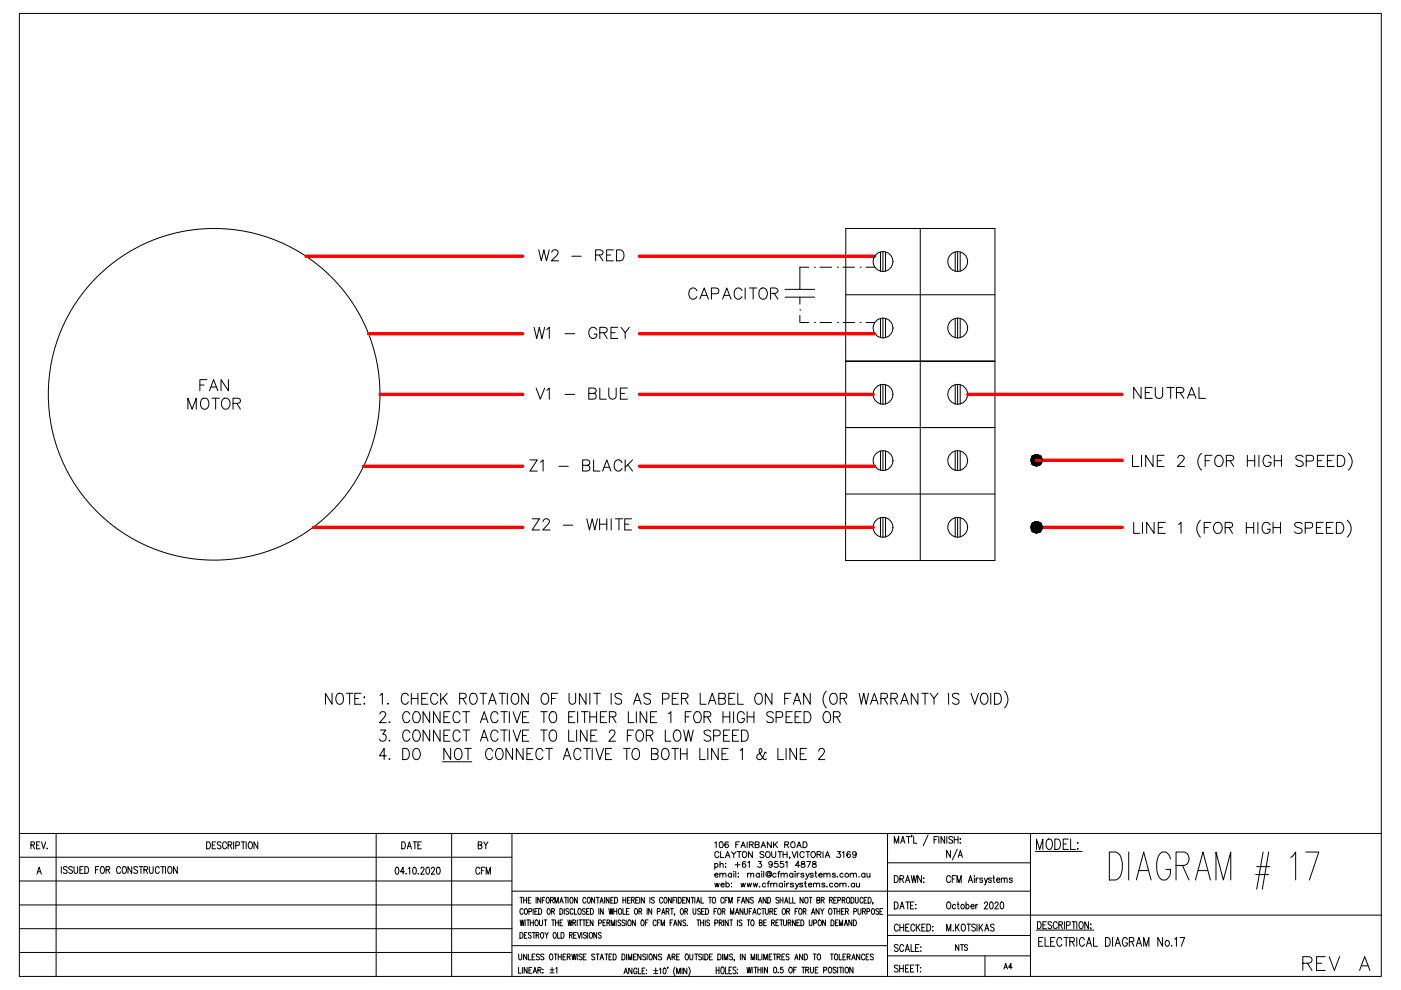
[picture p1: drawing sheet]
<svg xmlns="http://www.w3.org/2000/svg" width="297mm" height="210mm" viewBox="0 0 297 210" stroke-linecap="round" stroke-linejoin="round" font-family="sans-serif">
<defs><g id="words">
<text font-size="6.6" x="275.2" y="207.1">REV</text>
<g font-size="5.7">
<text x="112.2" y="73">W1 - GREY</text>
<text x="239.2" y="85.7">NEUTRAL</text>
<text x="111.1" y="101.2">Z1 - BLACK</text>
<text x="111.5" y="113.6">Z2 - WHITE</text>
<text x="79.4" y="162.3">4. DO</text>
</g>
<g font-size="5.3">
<text x="112.9" y="56.4">W2 - RED</text>
<text x="145" y="64.6">CAPACITOR</text>
<text x="41.3" y="84">FAN</text>
<text x="38.5" y="87.8">MOTOR</text>
<text x="112.5" y="85.7">V1 - BLUE</text>
</g>
<text font-size="4.9" x="100.2" y="181.3">BY</text>
<text font-size="4.4" x="99.5" y="186.6">CFM</text>
<text font-size="4" x="211.7" y="206.7">A4</text>
</g></defs>
<g fill="none" stroke="#000" stroke-width=".21">
<path d="M171.4 56.7h-1.8v4.7h-3.1M172.7 56.7h.1M173.9 56.7h2.4M177.5 56.7h.1M178.7 56.7h2.5M179.3 48.4h31.6v70.4h-31.6zM182.4 56.7h.1M183.6 56.7h1.9M186.7 53.4v4.1M187.2 53.4v4.2M187.7 53.4v4.1M195.1 48.4v70.4"/>
<path d="M202.5 53.4v4.1M203 53.4v4.2M203.6 53.4v4.1M166.5 63h6.2M169.6 66.9v1.5h1.8M169.6 65.7h.1M169.6 61.4h3.1M169.6 63v1.5M172.7 68.4h.1M173.9 68.4h2.4M177.5 68.4h.1M178.7 68.4h2.5"/>
<path d="M179.3 76.6h31.6h-31.6M179.3 76.6h31.6M179.3 62.5h31.6M182.4 68.4h.1M183.6 68.4h1.9M186.7 67.5v4.1M187.2 67.5v4.2M187.7 67.5v4.1M202.5 67.5v4.1M203 67.5v4.2M203.6 67.5v4.1M179.3 90.6h31.6"/>
<path d="M186.7 81.6v4.1M186.7 95.6v4.2M187.2 81.5v4.2M187.2 95.6v4.2M187.7 81.6v4.1M187.7 95.6v4.2M202.5 81.6v4.1M202.5 95.6v4.2M203 81.5v4.2M203 95.6v4.2M203.6 81.6v4.1M203.6 95.6v4.2"/>
<path d="M240.1 96.5v2.4h1.4M242 96.5v2.4M244.5 96.5v2.4l-1.6-2.4v2.4M245.4 97.7h.9M246.8 96.5h-1.4v2.4h1.4M249.7 97.1l.2-.4 .3-.2a.75 .75 0 0 1 .9 .5l-.4 .8-1.1 1.1h1.6M254.8 96.1a2.35 2.35 0 0 0 0 3.6M255.5 97.7h.9M257 96.5h-1.5v2.4M258 96.7a1.12 1.12 0 0 1 1.3 .5 1.12 1.12 0 0 1-.2 1.4l-.4 .3a1.23 1.23 0 0 1-1.2-.9 1.23 1.23 0 0 1 .5-1.3zM260 97.7h1a.64 .64 0 0 0 .6-.7l-.3-.3-.3-.2h-1v2.4M260.8 97.7l.8 1.2"/>
<path d="M264.5 97.7h1.5M264.5 96.5v2.4M266 96.5v2.4M266.9 96.5v2.4M269.5 97.1a.87 .87 0 0 0-1-.6 .87 .87 0 0 0-.7 .9 1.09 1.09 0 0 0 1.1 1.5 .84 .84 0 0 0 .6-.9h-.6M270.2 97.7h1.5M270.2 96.5v2.4M271.7 96.5v2.4M276.3 96.9a.87 .87 0 0 0-.9-.4 .87 .87 0 0 0-.7 .6l.5 .5a1.24 1.24 0 0 1 1.1 .6 .81 .81 0 0 1-.5 .7 .81 .81 0 0 1-.8-.1l-.3-.2M276.9 97.8l1.4-.1a.65 .65 0 0 0 .2-.7 .65 .65 0 0 0-.5-.5h-1.1v2.4M279.3 97.7h.9M280.8 96.5h-1.5v2.4h1.5"/>
<path d="M281.4 97.7h.9M282.9 96.5h-1.5v2.4h1.5M283.5 96.5a1.29 1.29 0 0 1 1.5 .6 1.29 1.29 0 0 1-.1 1.5l-.6 .3h-.8zM285.9 96.1a2.35 2.35 0 0 1 0 3.6M179.3 104.7h31.6M186.7 109.7v4.1M187.2 109.7v4.2M187.7 109.7v4.1M202.5 109.7v4.1M203 109.7v4.2M203.6 109.7v4.1M240.4 110.8v2.3h1.3"/>
<path d="M242.2 110.8v2.3M244.7 110.8v2.3l-1.6-2.3v2.3M245.6 111.9h.9M247.1 110.8h-1.5v2.3h1.5M249.9 111.2l.5-.4v2.3M254.5 110.3a2.48 2.48 0 0 0 0 3.6M255.3 111.9h.9M256.8 110.8h-1.5v2.3M257.8 110.8a1.13 1.13 0 0 1 1.3 .6 1.13 1.13 0 0 1-.2 1.3l-.2 .3a1.13 1.13 0 0 1-1.4-.5 1.13 1.13 0 0 1 .3-1.4zM259.8 111.9l1.3-.1 .2-.4-.1-.4-.4-.2h-1v2.3M260.6 111.9l.7 1.2M264.2 111.9h1.6"/>
<path d="M264.2 110.8v2.3M265.8 110.8v2.3M266.7 110.8v2.3M269.3 111.3a.87 .87 0 0 0-1-.5 .87 .87 0 0 0-.7 .8 1.04 1.04 0 0 0 .2 1.2 1.04 1.04 0 0 0 1.1 .2l.4-.5v-.3h-.6M269.9 111.9h1.6M269.9 110.8v2.3M271.5 110.8v2.3M276.1 111.1a.89 .89 0 0 0-1.6 .2 1.46 1.46 0 0 0 1.3 .8 .59 .59 0 0 1 0 .9 1.17 1.17 0 0 1-1.3-.3M276.7 112l1.4-.1a.61 .61 0 0 0 .2-.7 .61 .61 0 0 0-.6-.4h-1v2.3M279.1 111.9h.9M280.5 110.8h-1.4v2.3h1.4M281.2 111.9h.9"/>
<path d="M282.7 110.8h-1.5v2.3h1.5M283.3 110.8h.8a1.23 1.23 0 0 1 .8 1.1 1.23 1.23 0 0 1-.8 1.2h-.8zM285.7 110.3a2.39 2.39 0 0 1 0 3.6M70.4 147v2.3l-1.4-2.3v2.3M71.6 147.1a.79 .79 0 0 1 .9 0 .79 .79 0 0 1 .3 .8 1.02 1.02 0 0 1-1 1.4 1.41 1.41 0 0 1-.2-2.2zM73.4 147h1.4M74.1 147v2.3M75.2 148.1h.8M76.5 147h-1.3v2.3h1.3M77.1 147.9l.2-.1v.1zM77.1 149.2h.2v.1zM80.6 147.4l.5-.4v2.3"/>
<path d="M80.6 151.4v-.3a.66 .66 0 0 1 1.2 .2l-.4 .8-.9 1.1h1.4M80.6 154.8h1.2l-.6 .9a.74 .74 0 0 1 .6 1.1 .74 .74 0 0 1-1.3-.1M82.3 149.1v.2l.1-.1M82.5 153v.2l.2-.1M86.6 147.5a.76 .76 0 0 0-.9-.5 .76 .76 0 0 0-.6 .9 1.06 1.06 0 0 0 1 1.4l.5-.5M86.9 151.4a.76 .76 0 0 0-1.1-.4 1.48 1.48 0 0 0 .2 2.2 .75 .75 0 0 0 .9-.5M86.9 155.3a.78 .78 0 0 0-1.1-.4 1.5 1.5 0 0 0 .2 2.3 .83 .83 0 0 0 .9-.6M87.2 148.1h1.4M87.2 147v2.3M87.9 151a1.06 1.06 0 0 1 1.2 .4 1.06 1.06 0 0 1-.1 1.3 .76 .76 0 0 1-.9 .5 .76 .76 0 0 1-.6-.9 1.55 1.55 0 0 1 .4-1.3zM87.9 154.9l.2-.1a1.11 1.11 0 0 1 1 .6 1.11 1.11 0 0 1-.1 1.2 .71 .71 0 0 1-1.1 .4 1.6 1.6 0 0 1 0-2.1zM88.6 147v2.3"/>
<path d="M89.4 148.1h.8M90.7 147h-1.3v2.3h1.3M91.1 150.9v2.3l-1.4-2.3v2.3M91.1 154.8v2.4l-1.4-2.4v2.4M92.8 147.5a.78 .78 0 0 0-.9-.5 .78 .78 0 0 0-.6 .9 1.06 1.06 0 0 0 1 1.4l.5-.5M93.3 150.9v2.3l-1.4-2.3v2.3M93.3 154.8v2.4l-1.4-2.4v2.4M93.4 147v2.3M93.9 148l.9 1.3M94.1 152h.8M94.1 155.9h.8M94.8 147l-1.4 1.5"/>
<path d="M95.4 150.9h-1.3v2.3h1.3M95.4 154.8h-1.3v2.4h1.3M95.5 158.7v2.4l-1.4-2.4v2.4M96.7 158.8a.83 .83 0 0 1 1.3 .8 .97 .97 0 0 1-.2 1.1 .97 .97 0 0 1-1.1 .2 1.57 1.57 0 0 1 0-2.1zM97.5 148.1h.8l.5-.2v-.7l-.5-.2h-.8v2.3M97.5 151.4a.76 .76 0 0 0-.9-.5 .76 .76 0 0 0-.5 .9 .98 .98 0 0 0 .1 1.1 .98 .98 0 0 0 1 .2l.3-.4M97.5 155.3a.76 .76 0 0 0-.9-.5 .76 .76 0 0 0-.5 .9 1.04 1.04 0 0 0 .9 1.5l.5-.6M98.1 148.1l.7 1.2M98.1 150.9h1.5M98.1 154.8h1.5M98.6 158.7h1.3M98.8 150.9v2.3"/>
<path d="M98.8 154.8v2.4M99.2 158.7v2.4M99.7 147.3a.81 .81 0 0 1 1-.3 .81 .81 0 0 1 .5 .9 .97 .97 0 0 1-.2 1 .97 .97 0 0 1-1.1 .3 1.67 1.67 0 0 1-.2-1.9zM101.8 147h1.4M101.9 153.2l.8-2.3 .8 2.3M101.9 157.2l.8-2.4 .8 2.4M102.2 152.5h1M102.2 156.4h1M102.4 147v2.3M103.6 149.3l.8-2.3 .8 2.3M103.9 148.5h1M104.5 159.3a.71 .71 0 0 0-1.1-.5 1.45 1.45 0 0 0 .1 2.3 .78 .78 0 0 0 1-.6"/>
<path d="M105.5 158.8l.2-.1a1.13 1.13 0 0 1 1 .6 1.13 1.13 0 0 1-.1 1.2 .72 .72 0 0 1-1.1 .4 1.57 1.57 0 0 1 0-2.1zM105.6 151.4a.78 .78 0 0 0-.9-.5 .78 .78 0 0 0-.6 .9v.5a.78 .78 0 0 0 .6 .9 .78 .78 0 0 0 .9-.5M105.6 155.3a.78 .78 0 0 0-.9-.5 .78 .78 0 0 0-.6 .9v.5a.81 .81 0 0 0 .5 .9 .81 .81 0 0 0 .9-.3l.1-.2M105.8 147h1.4M106.2 150.9h1.4M106.2 154.8h1.4M106.5 147v2.3M106.9 150.9v2.3M106.9 154.8v2.4M107.6 147v2.3M108 150.9v2.3M108 154.8v2.4"/>
<path d="M108.7 158.7v2.4l-1.4-2.4v2.4M108.8 147.1a.79 .79 0 0 1 .8 0 .79 .79 0 0 1 .4 .8 1.02 1.02 0 0 1-1 1.4 1.41 1.41 0 0 1-.2-2.2zM108.8 150.9l.8 2.3 .8-2.3M108.8 154.8l.8 2.4 .8-2.4M110.8 152h.8M110.8 155.9h.8M110.9 158.7v2.4l-1.4-2.4v2.4M111.7 159.8h.8M112 147v2.3l-1.4-2.3v2.3M112.1 150.9h-1.3v2.3h1.3M112.1 154.8h-1.3v2.4h1.3M113 158.7h-1.3v2.4h1.3"/>
<path d="M114.6 150.9h1.4M114.6 154.8h1.4M114.9 147.3l.4-.3a1.21 1.21 0 0 1 1.1 .9 1.21 1.21 0 0 1-.5 1.3l-.2 .1a1.21 1.21 0 0 1-1-.7 1.21 1.21 0 0 1 .2-1.3zM115.1 159.3a.76 .76 0 0 0-.9-.6 .76 .76 0 0 0-.6 .9 1.02 1.02 0 0 0 1 1.5l.5-.6M115.3 150.9v2.3M115.3 154.8v2.4M115.7 158.7h1.4M116.4 158.7v2.4M116.6 155.1a.76 .76 0 0 1 1-.3 .76 .76 0 0 1 .4 .9 1.04 1.04 0 0 1-.9 1.5 1.49 1.49 0 0 1-.5-2.1zM116.8 151a.79 .79 0 0 1 .9 0 .79 .79 0 0 1 .3 .8 .98 .98 0 0 1-.1 1.1 .98 .98 0 0 1-1.1 .2l-.2-.2a1.53 1.53 0 0 1 .2-1.9zM116.9 148.1h.8M118.2 147h-1.3v2.3"/>
<path d="M120.6 154.8v2.4h1.2M120.6 152h.8M120.6 147v1.6a.7 .7 0 0 0 .7 .7 .7 .7 0 0 0 .7-.7v-1.6M121.9 150.9h-1.3v2.3h1.3M122.3 154.8v2.4M122.5 150.9v2.3M123.1 159.3a.76 .76 0 0 0-.9-.6 .76 .76 0 0 0-.5 .9 1.02 1.02 0 0 0 .9 1.5l.5-.6M123.3 150.9h1.4M123.7 158.7h1.5M124 150.9v2.3M124.2 147v2.3l-1.3-2.3v2.3M124.5 154.8v2.4l-1.4-2.4v2.4"/>
<path d="M124.5 158.7v2.4M125.1 147v2.3M125.1 150.9v2.3M125.1 152h1.4M125.3 155.9h.8M125.6 158.7v2.4M125.9 147h1.4M126.4 158.7l.8 2.4 .8-2.4M126.5 150.9v2.3M126.6 154.8h-1.3v2.4h1.3M126.6 147v2.3M127.3 152h.8"/>
<path d="M128.4 159.8h.8M128.6 150.9h-1.3v2.3h1.3M129.2 152h.9a.55 .55 0 0 0 .5-.6 .55 .55 0 0 0-.5-.5h-.9v2.3M129.2 155.3l.1-.3 .3-.2h.4l.3 .2a.83 .83 0 0 1-.2 1l-1 1.2h1.4M129.6 147v2.3M129.7 158.7h-1.3v2.4h1.3M129.9 152l.7 1.2M131.8 147.3a.78 .78 0 0 0-.8-.3 .78 .78 0 0 0-.6 .5l.2 .4 .8 .3a.57 .57 0 0 1 .4 .6 .57 .57 0 0 1-.5 .5h-.4l-.5-.3M132.2 158.7h1.4M132.9 158.7v2.4M133 155.9h.8M133.2 150.9v2.3h1.2"/>
<path d="M134.3 149.3l.8-2.3 .8 2.3M134.3 154.8h-1.3v2.4M134.4 158.8a.79 .79 0 0 1 .9 0 .79 .79 0 0 1 .3 .8 1.02 1.02 0 0 1-1 1.5 1.41 1.41 0 0 1-.2-2.3zM134.6 148.5h1M134.9 150.9v2.3M135 155.1a.79 .79 0 0 1 .9-.3 .79 .79 0 0 1 .5 .9v.5a.81 .81 0 0 1-.5 .9 .81 .81 0 0 1-.9-.3l-.2-.6zM137 155.9h.9a.57 .57 0 0 0 .5-.5 .57 .57 0 0 0-.5-.6h-.9v2.4M137.1 150.9v2.3l-1.4-2.3v2.3M137.8 155.9l.6 1.3M137.9 147.3a.78 .78 0 0 0-.8-.3 .78 .78 0 0 0-.6 .5l.2 .4 .8 .3a.57 .57 0 0 1 .3 1 .9 .9 0 0 1-1.3-.2M137.9 152h.8M138.1 159.8h.9l.4-.2 .1-.2a.57 .57 0 0 0-.5-.7h-.9v2.4l1.2-.2a.62 .62 0 0 0 .2-.6 .62 .62 0 0 0-.5-.5"/>
<path d="M139.2 150.9h-1.3v2.3h1.3M140.4 159a.7 .7 0 0 1 .8-.3 .7 .7 0 0 1 .5 .6 1.03 1.03 0 0 1 .1 1.2 1.03 1.03 0 0 1-1.2 .4 1.67 1.67 0 0 1-.2-1.9zM140.5 148.2h.9a.62 .62 0 0 0 .5-.6 .62 .62 0 0 0-.5-.6h-.9v2.3M141.1 154.8v2.4h1.1M141.7 151.3l.5-.4v2.3M142.5 158.7h1.3M142.5 148.1h.8M143 155.1l.3-.3a1.21 1.21 0 0 1 1.1 .7 1.21 1.21 0 0 1-.3 1.3l-.3 .4a1.13 1.13 0 0 1-1-.7 1.13 1.13 0 0 1 .1-1.2zM143.1 158.7v2.4M143.8 147h-1.3v2.3h1.3M144.3 159.8h1.4M144.3 158.7v2.4"/>
<path d="M144.5 148.1h.9a.55 .55 0 0 0 .5-.6 .55 .55 0 0 0-.5-.5h-.9v2.3M144.9 154.8l.6 2.4 .5-2.4 .5 2.4 .5-2.4M145.2 148.1l.7 1.2M145.3 152h.8M145.7 158.7v2.4M146.6 150.9h-1.3v2.3M147.5 151a.79 .79 0 0 1 .8 0 .79 .79 0 0 1 .4 .8 1 1 0 0 1-.2 1 1 1 0 0 1-1 .3l-.2-.2a1.53 1.53 0 0 1 .2-1.9zM148.4 158.7v2.4h1.2M148.5 147v2.3h1.2M149.3 152h.9a.55 .55 0 0 0 .5-.6 .55 .55 0 0 0-.5-.5h-.9v2.3M150 152l.7 1.2M150.1 158.7v2.4"/>
<path d="M150.2 149.3l.8-2.3 .8 2.3M150.5 148.5h1M150.7 155.1a.79 .79 0 0 0-.8-.3 .79 .79 0 0 0-.6 .5l.2 .4 .8 .3a.58 .58 0 0 1 .4 .6 .58 .58 0 0 1-.5 .6h-.4l-.5-.4M151.3 156l1.2-.1a.65 .65 0 0 0 .2-.6 .65 .65 0 0 0-.5-.5h-.9v2.4M152.3 158.7v2.4l-1.4-2.4v2.4M152.4 148.1l1.2-.1 .2-.4-.2-.5-1.2-.1v2.3h.9l.4-.2v-.8l-.4-.2M153.1 159.8h.8M153.3 152h1.4M153.3 150.9v2.3M153.4 155.9h.8M154.4 158.7h-1.3v2.4h1.3M154.5 148.1h.8"/>
<path d="M154.7 154.8h-1.3v2.4h1.3M154.7 150.9v2.3M155.3 155.9h.8M155.5 150.9v2.3M155.8 147h-1.3v2.3h1.3M156.4 147v2.3h1.2M156.6 154.8h-1.3v2.4h1.3M156.9 159.1l.5-.4v2.4M157.2 154.8a1.26 1.26 0 0 1 1.4 .7 1.26 1.26 0 0 1-.4 1.5l-1 .2zM157.8 151.4a.76 .76 0 0 0-.9-.5 .76 .76 0 0 0-.6 .9 .98 .98 0 0 0 .2 1.1 .98 .98 0 0 0 1 .2l.3-.4v-.4h-.5M158.4 152h1.5M158.4 150.9v2.3"/>
<path d="M159.9 150.9v2.3M160.2 147.3a.78 .78 0 0 1 1-.3 .78 .78 0 0 1 .4 .9 1.02 1.02 0 0 1-.9 1.4l-.3-.1a1.51 1.51 0 0 1-.2-1.9zM162.4 159.7l-.2-.2-.4 .9a.72 .72 0 0 1-.6 .7 .72 .72 0 0 1-.8-.5l.2-.6 .7-.4a.55 .55 0 0 0-.1-.9 .74 .74 0 0 0 0 1.2l.7 1 .4 .2 .1-.3M163.7 147v2.3l-1.4-2.3v2.3M164 151.2a.76 .76 0 0 0-.8-.3 .76 .76 0 0 0-.6 .5l.3 .5 .7 .2a.56 .56 0 0 1 .4 .6 .56 .56 0 0 1-.6 .5l-.6-.1-.2-.2M164.5 152.1l1.3-.1 .1-.3-.1-.7-1.3-.1v2.3M164.9 158.7v2.4h1.3M166.4 148.1h.8M166.7 152h.8M166.7 158.7v2.4M167.7 147h-1.3v2.3M168 150.9h-1.3v2.3h1.3"/>
<path d="M168.2 149.3l.8-2.3 .8 2.3M168.5 148.5h1M168.6 152h.8M168.9 158.7v2.4l-1.4-2.4v2.4M169.7 159.8h.8M169.9 150.9h-1.3v2.3h1.3M170.5 150.9h.7a1.28 1.28 0 0 1 .7 1.2 1.28 1.28 0 0 1-.7 1.1h-.7zM171 158.7h-1.3v2.4h1.3M171.8 147v2.3l-1.4-2.3v2.3M173.6 159.3l.1-.4 .3-.2h.4l.3 .2a.85 .85 0 0 1-.2 1l-1 1.2h1.4M174.9 151l.6-.1a1.4 1.4 0 0 1 0 2.3h-.4a1.45 1.45 0 0 1-.2-2.2zM175.2 146.5a2.53 2.53 0 0 0 0 3.6"/>
<path d="M176.1 147.3a.78 .78 0 0 1 .9-.3 .78 .78 0 0 1 .5 .9 1.02 1.02 0 0 1-1 1.4l-.2-.1a1.51 1.51 0 0 1-.2-1.9zM176.7 152h.9a.55 .55 0 0 0 .6-.6 .55 .55 0 0 0-.6-.5h-.9v2.3M177.4 152l.7 1.2M178.1 148.1h.9l.5-.2v-.7l-.5-.2h-.9v2.3M178.8 148.1l.7 1.2M182.2 147l.4 2.3 .5-2.3 .5 2.3 .5-2.3M184.6 149.3l.8-2.3 .8 2.3M184.9 148.5h.9M186.8 148.1h.9l.4-.2v-.7l-.4-.2h-.9v2.3M187.5 148.1l.7 1.2M188.9 148.1h.9a.55 .55 0 0 0 .5-.6 .55 .55 0 0 0-.5-.5h-.9v2.3M189.6 148.1l.7 1.2"/>
<path d="M191 149.3l.8-2.3 .8 2.3M191.3 148.5h1M194.6 147v2.3l-1.4-2.3v2.3M195.4 147h1.4M196.1 147v2.3M197.2 147l.8 1.1 .8-1.1M198 148.1v1.2M201.1 147v2.3M203.3 147.3a.78 .78 0 0 0-.8-.3 .78 .78 0 0 0-.6 .5l.2 .4 .8 .3a.57 .57 0 0 1 .4 .6 .57 .57 0 0 1-.4 .5h-.5l-.5-.3M205.9 147l.8 2.3 .8-2.3M208.1 147.3a.78 .78 0 0 1 .9-.3 .78 .78 0 0 1 .5 .9 1.06 1.06 0 0 1-1.1 1.4l-.1-.1a1.51 1.51 0 0 1-.2-1.9zM210.1 147v2.3"/>
<path d="M210.9 147h.7a1.22 1.22 0 0 1 .7 1.5 1.22 1.22 0 0 1-1.4 .8zM213 146.5a2.53 2.53 0 0 1 0 3.6M93.8 161.5h6.2M119.4 161.1l.8-2.4 .8 2.4M119.7 160.2h1"/>
<circle cx="187.2" cy="55.4" r="2.1"/>
<circle cx="203.1" cy="55.4" r="2.1"/>
<circle cx="187.2" cy="69.5" r="2.1"/>
<circle cx="203.1" cy="69.5" r="2.1"/>
<circle cx="45.4" cy="83.6" r="35.2"/>
<circle cx="187.2" cy="83.6" r="2.1"/>
<circle cx="187.2" cy="97.7" r="2.1"/>
<circle cx="203.1" cy="83.6" r="2.1"/>
<circle cx="203.1" cy="97.7" r="2.1"/>
<circle cx="219.8" cy="97.6" r="1.16"/>
<circle cx="187.2" cy="111.8" r="2.1"/>
<circle cx="203.1" cy="111.8" r="2.1"/>
<circle cx="219.8" cy="111.8" r="1.16"/>
</g>
<g fill="none" stroke="#f00" stroke-width=".72">
<path d="M64.9 54.3h45.9M135.6 54.3h49.9M78.1 70.8h32.7M135.6 70.8h49.9M77.1 98.9h33.7M80.6 83.6h30.2M135.6 83.6h49.5M135.6 98.9h49.9M205.1 83.6h32.8M219.8 97.6h18.1M66.5 111.8h44.3M135.6 111.8h49.5"/>
<path d="M219.8 111.8h18.1"/>
</g>
<g fill="#000" stroke="#000" stroke-width=".21">
<path d="M219.5 98.7h.5zM219.6 96.4h.3zM219.5 112.9h.5zM219.6 110.6h.3z"/>
<path d="M219.5 98.7h.4zM219.6 98.7h.3z"/>
<path d="M219.6 96.4h.4zM219.5 96.4h.5z"/>
<path d="M219.5 96.4l.6 .1zM219.4 96.5h.7z"/>
<path d="M219.4 96.5h.9zM219.3 96.5h1z"/>
<path d="M219.4 98.7h.7zM219.4 98.7h.6z"/>
<path d="M219.3 96.5l1 .1zM219.2 96.6h1.1z"/>
<path d="M219.3 98.7h1zM219.3 98.7h.8z"/>
<path d="M219.2 96.6l1.2 .1zM219.2 96.6l1.2 .1h-1.3z"/>
<path d="M219.2 98.6h1.1zM219.2 98.6l1.1 .1z"/>
<path d="M219.1 96.7h1.4zM219 96.7h1.5z"/>
<path d="M219.1 98.6h1.3zM219.1 98.6h1.2z"/>
<path d="M219 96.7l1.6 .1zM219 96.7l1.6 .1h-1.7z"/>
<path d="M219 98.5h1.5zM219 98.5l1.4 .1z"/>
<path d="M218.9 96.8l1.8 .1zM218.9 96.8l1.8 .1h-1.9z"/>
<path d="M218.9 98.4h1.7zM218.9 98.4l1.6 .1z"/>
<path d="M218.8 96.9l1.9 .1zM218.8 96.9l1.9 .1z"/>
<path d="M218.8 98.3h1.9zM218.8 98.3l1.8 .1z"/>
<path d="M218.8 97h2zM218.8 97h2z"/>
<path d="M218.8 98.2h1.9zM218.8 98.2l1.9 .1z"/>
<path d="M218.7 97l2.2 .2-.1-.2zM218.7 97l2.2 .2h-2.2z"/>
<path d="M218.7 98.1h2.1zM218.7 98.1l2 .1z"/>
<path d="M218.7 97.2l2.2 .1zM218.7 97.2l2.2 .1z"/>
<path d="M218.7 98l2.1 .1 .1-.1zM218.7 98l2.1 .1h-2.1z"/>
<path d="M218.7 97.3l2.2 .1v-.1zM218.7 97.3l2.2 .1h-2.3z"/>
<path d="M218.6 97.4l2.3 .1zM218.6 97.4l2.3 .1z"/>
<path d="M218.6 97.8l2.3 .1v-.1zM218.6 97.8l2.3 .1h-2.2z"/>
<path d="M218.7 97.9h2.2zM218.7 97.9l2.2 .1z"/>
<path d="M218.6 97.5l2.3 .1v-.1zM218.6 97.5l2.3 .1h-2.3z"/>
<path d="M218.6 97.6l2.3 .1v-.1zM218.6 97.6l2.3 .1h-2.3z"/>
<path d="M218.6 97.7h2.3zM218.6 97.7l2.3 .1z"/>
<path d="M219.5 112.9l.4 .1zM219.6 113h.3z"/>
<path d="M219.6 110.6l.4 .1zM219.5 110.7h.5z"/>
<path d="M219.5 110.7h.6zM219.4 110.7h.7z"/>
<path d="M219.4 110.7h.9zM219.3 110.7h1z"/>
<path d="M219.4 112.9h.7zM219.4 112.9h.6z"/>
<path d="M219.3 110.7l1 .1zM219.2 110.8h1.1z"/>
<path d="M219.3 112.9h1zM219.3 112.9h.8z"/>
<path d="M219.2 110.8h1.2zM219.1 110.8h1.3z"/>
<path d="M219.2 112.8h1.1zM219.2 112.8l1.1 .1z"/>
<path d="M219.1 110.8l1.4 .1zM219.1 110.8l1.4 .1h-1.5z"/>
<path d="M219.1 112.7h1.3zM219.1 112.7l1.2 .1z"/>
<path d="M219 110.9l1.6 .1zM218.9 111h1.7z"/>
<path d="M219 112.7h1.5zM219 112.7h1.4z"/>
<path d="M218.9 111l1.8 .1zM218.9 111l1.8 .1h-1.9z"/>
<path d="M218.9 112.6h1.7zM218.9 112.6l1.6 .1z"/>
<path d="M218.8 111.1l1.9 .1v-.1zM218.8 111.1l1.9 .1h-1.9z"/>
<path d="M218.8 112.5h1.9zM218.8 112.5l1.8 .1z"/>
<path d="M218.8 111.2l2 .1zM218.8 111.2l2 .1z"/>
<path d="M218.8 112.4l1.9 .1v-.1zM218.8 112.4l1.9 .1h-1.9z"/>
<path d="M218.7 111.3l2.2 .1zM218.7 111.3l2.2 .1z"/>
<path d="M218.7 112.3h2.1zM218.7 112.3l2 .1z"/>
<path d="M218.7 111.4l2.2 .1v-.1zM218.7 111.4l2.2 .1h-2.2z"/>
<path d="M218.7 112.2h2.2zM218.7 112.2l2.1 .1z"/>
<path d="M218.7 111.5l2.2 .1zM218.7 111.5l2.2 .1z"/>
<path d="M218.6 111.6l2.3 .1v-.1zM218.6 111.6l2.3 .1h-2.3z"/>
<path d="M218.6 112l2.3 .1zM218.6 112l2.3 .1z"/>
<path d="M218.7 112.1l2.2 .1v-.1zM218.7 112.1l2.2 .1h-2.2z"/>
<path d="M218.6 111.7l2.3 .1v-.1zM218.6 111.7l2.3 .1h-2.3z"/>
<path d="M218.6 111.8l2.3 .1zM218.6 111.8l2.3 .1z"/>
<path d="M218.6 111.9l2.3 .1v-.1zM218.6 111.9l2.3 .1h-2.3z"/>
</g>
<g fill="none" stroke="#000" stroke-width=".21">
<path d="M4.1 2.9h288.8v204.1h-288.8zM4.1 176.7h288.8M6.6 179.2l.6-.1v-.6h-.6v1.5M6.9 179.2l.4 .8M7.7 179.2h.5M8.5 178.5h-.8v1.5h.8M8.8 178.5l.4 1.5 .5-1.5M10 179.8l-.1 .1h.1M11.9 176.7v30.3M43.8 178.5a.75 .75 0 0 1 .8 .7 .75 .75 0 0 1-.8 .8zM45 179.2h.5M45.7 178.5h-.7v1.5h.7"/>
<path d="M46.9 178.7l-.3-.2h-.4l-.1 .2 .1 .3 .4 .3a.4 .4 0 0 1 .2 .6 .4 .4 0 0 1-.6 0l-.1-.1M48 178.8a.44 .44 0 0 0-.5-.3 .44 .44 0 0 0-.3 .5v.4a.44 .44 0 0 0 .3 .6 .44 .44 0 0 0 .5-.4M48.3 179.2l.7-.1 .1-.5-.8-.1v1.5M48.8 179.2l.3 .8M49.5 178.5v1.5M50 179.3l.7-.2v-.6h-.7v1.5M51.2 178.5h.7M51.6 178.5v1.5M52.2 178.5v1.5M52.9 178.5h.1a.79 .79 0 0 1 .6 .6 .79 .79 0 0 1-.3 .8l-.1 .1a.85 .85 0 0 1-.3-1.5zM54.7 178.5v1.5l-.9-1.5v1.5M79.8 176.7v30.3"/>
<path d="M85.2 178.5a.78 .78 0 0 1 .8 .5 .78 .78 0 0 1-.3 .9l-.5 .1zM86.4 180l.4-1.5 .4 1.5M86.5 179.5h.6M87.6 178.5h.7M88 178.5v1.5M88.6 179.2h.4M89.3 178.5h-.7v1.5h.7M95.8 176.7v30.3M108.5 176.7v30.3M151.6 178.7l.2-.2v1.2M152.7 178.5a.61 .61 0 0 1 .7 .5 .61 .61 0 0 1-.4 .7l-.5-.2v-.5zM154.4 178.7l-.1-.2a.61 .61 0 0 0-.7 .5 .61 .61 0 0 0 .5 .7 .39 .39 0 0 0 .3-.4 .39 .39 0 0 0-.3-.4 .39 .39 0 0 0-.4 .4"/>
<path d="M156 179.1h.5M156.8 178.5h-.8v1.2M157.1 179.7l.5-1.2 .4 1.2M157.3 179.3h.6M158.4 178.5v1.2M158.9 179.1l.7-.1 .1-.3-.1-.2h-.7v1.2M159.3 179.1l.4 .6M160.1 179.1l.8-.1v-.4l-.8-.1v1.2l.8-.1 .1-.3-.3-.2M161.4 179.7l.4-1.2 .5 1.2M161.5 179.3h.6M163.5 178.5v1.2l-.8-1.2v1.2M164 178.5v1.2"/>
<path d="M164.3 179l.5 .7M164.8 178.5l-.8 .8M166.4 179.1l.8-.1v-.4l-.8-.1v1.2M166.8 179.1l.4 .6M167.9 178.5a.59 .59 0 0 1 .7 .6 .59 .59 0 0 1-.7 .6l-.3-.4zM169 179.7l.4-1.2 .5 1.2M169.1 179.3h.6M170.3 178.5h.4a.65 .65 0 0 1 .4 .6 .65 .65 0 0 1-.4 .6h-.4zM188.2 176.7v30.3M189.6 178.8v-1.5l.5 1.5 .4-1.5v1.5M191 178.8l.4-1.5 .5 1.5M191.1 178.3h.6"/>
<path d="M192.2 177.3h.8M192.6 177.3v1.5M193.3 177.1h-.1h.1l-.1 .4M193.7 177.3v1.5h.7M196.8 177.1l-1.1 2.2M198 178h.5M198.8 177.3h-.8v1.5M199.1 177.3v1.5M200.3 177.3v1.5l-.8-1.5v1.5M200.7 177.3v1.5M202 177.6l-.3-.3-.4 .1-.1 .2 .1 .3 .6 .3-.1 .5h-.5l-.1-.1M202.3 178h.8"/>
<path d="M202.3 177.3v1.5M203.1 177.3v1.5M203.6 177.8v.2zM203.6 178.7v.1zM218.5 176.7v30.3M222.1 178l.2-.1a.95 .95 0 0 1 .8 1.4v.2a.59 .59 0 0 1-.6 .6 .59 .59 0 0 1-.6-.6l-.1-.8zM223.6 177.9h.6a1.29 1.29 0 0 1 0 2.2h-.6zM225.4 179h.7M226.5 177.9h-1.1v2.2h1.1M227 177.9v2.2h1M228.4 180h.2l-.1 .1zM228.5 178.6v.2z"/>
<path d="M4.1 196.9h104.4M4.1 186.8h104.4M4.1 191.9h104.4M4.1 181.8h104.4M7.8 185.3l.5-1.4 .5 1.4M8 184.8h.6M13 183.7v1.5M14.2 184l-.2-.3-.5 .1v.2v.3l.6 .2v.6h-.6v-.1M15.4 184l-.3-.3-.4 .1-.1 .2 .1 .3 .7 .5-.2 .3h-.5l-.1-.1M15.7 183.7v1.3l.3 .2 .4-.2 .1-1.3M16.9 184.4h.5M17.7 183.7h-.8v1.5h.8"/>
<path d="M18 183.7a.73 .73 0 0 1 .8 .8 .73 .73 0 0 1-.8 .7zM20.2 184.4h.5M21 183.7h-.8v1.5M21.5 183.8a.68 .68 0 0 1 .7 .4 .68 .68 0 0 1-.2 .8l-.1 .1a.68 .68 0 0 1-.7-.4 .68 .68 0 0 1 .2-.7zM22.5 184.4l.7-.1 .1-.2-.1-.3-.7-.1v1.5M22.9 184.4l.4 .8M25.6 184.1a.44 .44 0 0 0-.6-.4 .44 .44 0 0 0-.3 .6v.3a.44 .44 0 0 0 .3 .6 .44 .44 0 0 0 .6-.4M26.1 183.8l.1-.1a.79 .79 0 0 1 .7 .6 .79 .79 0 0 1-.3 .8 .68 .68 0 0 1-.7-.4 .68 .68 0 0 1 .1-.7zM27.9 183.7v1.5l-.8-1.5v1.5M29.2 184l-.3-.3-.4 .1-.1 .3 .7 .5 .1 .4-.3 .2-.4-.1-.1-.1M29.5 183.7h.8M29.9 183.7v1.5"/>
<path d="M30.5 184.4l.7-.1v-.5l-.7-.1v1.5M30.9 184.4l.4 .8M31.7 183.7v1.1l.3 .4 .4-.2 .1-1.3M33.8 184.1a.44 .44 0 0 0-.6-.4 .44 .44 0 0 0-.3 .6v.3a.44 .44 0 0 0 .3 .6 .44 .44 0 0 0 .6-.4M34.1 183.7h.8M34.5 183.7v1.5M35.1 183.7v1.5M35.8 183.8l.1-.1a.79 .79 0 0 1 .6 .6 .79 .79 0 0 1-.3 .8 .68 .68 0 0 1-.7-.4 .68 .68 0 0 1 .2-.7zM37.6 183.7v1.5l-.8-1.5v1.5M83.9 184h.5l.2 .5-.1 .6-.3 .2h-.3l-.1-.6zM85.8 184.8h-.9l.6-.9v1.4M86.1 185.2l-.1 .1h.1"/>
<path d="M86.6 184.2l.3-.3v1.4M87.7 184l.1-.1a.85 .85 0 0 1 0 1.4 1.08 1.08 0 0 1-.1-1.3zM88.7 185.2l-.1 .1h.1M89.2 184.2l.1-.2 .4-.1 .2 .4-.7 1h.8M90.5 184h.4l.2 .5-.2 .8h-.3a1.08 1.08 0 0 1-.1-1.3zM91.5 184.2v-.2l.4-.1 .3 .4-.8 1h.8M92.7 184h.5l.1 .5-.1 .8h-.3a1.08 1.08 0 0 1-.2-1.3zM108.5 188.9h110M110.2 197.7a.64 .64 0 0 1 .7 .4 .64 .64 0 0 1-.2 .8h-.5zM110.2 190.3h.7M110.3 195l.2 1.3 .2-1.3 .2 1.3 .2-1.3M110.5 190.3v1.2"/>
<path d="M110.9 192.9a.35 .35 0 0 0-.4-.3 .35 .35 0 0 0-.3 .5v.3a.35 .35 0 0 0 .3 .5 .35 .35 0 0 0 .4-.3M111 190.3v1.2M111 190.9h.6M111.2 198.3h.3M111.3 192.8l.1-.2a.65 .65 0 0 1 .5 .6 .65 .65 0 0 1-.5 .7l-.2-.5zM111.3 195v1.3M111.6 190.3v1.2M111.7 195h.6M111.7 197.7h-.5v1.2h.5M112 195v1.3M112 190.9h.4M112.1 193.3l.5-.1 .1-.4-.6-.2v1.3"/>
<path d="M112.4 195v1.3M112.4 195.6h.7M112.6 190.3h-.6v1.2h.6M112.6 197.9l-.2-.2-.4 .2 .1 .3 .3 .1a.31 .31 0 0 1 .1 .6 .31 .31 0 0 1-.5-.2M112.9 197.7h.6M113 192.6v1.3M113.1 195v1.3M113.2 197.7v1.2M113.4 193.2h.3M113.6 195.1l.1-.1a.63 .63 0 0 1 .4 .7 .63 .63 0 0 1-.4 .6 .85 .85 0 0 1-.1-1.2zM113.7 198.3l.5-.1v-.4l-.5-.1v1.2M113.7 190.3v1.2"/>
<path d="M114 192.6h-.6v1.3h.6M114 198.3l.3 .6M114.2 192.6a.62 .62 0 0 1 .7 .6 .62 .62 0 0 1-.7 .7zM114.4 195v.9l.2 .4 .4-.2v-1.1M114.6 190.3v1.2l-.6-1.2v1.2M114.8 197.8a.6 .6 0 0 1 .5 .4 .6 .6 0 0 1-.2 .7h-.1a.7 .7 0 0 1-.2-1.1zM115 190.9h.3M115.4 195h.6M115.5 190.3h-.5v1.2M115.5 197.7l.4 .6 .3-.6M115.7 195v1.3M115.9 198.3v.6"/>
<path d="M116 190.3a.65 .65 0 0 1 .5 .6 .65 .65 0 0 1-.5 .6 .89 .89 0 0 1 0-1.2zM116.1 192.8l.1-.2a.65 .65 0 0 1 .5 .6 .65 .65 0 0 1-.5 .7l-.2-.5zM116.7 190.9l.6-.1v-.5h-.6v1.2M117 193.2h.5v-.4l-.5-.2v1.3M117 195h.6M117.1 190.9l.2 .6M117.3 193.2l.3 .7M117.3 195v1.3M117.4 197.8a.6 .6 0 0 1 .6 .4 .6 .6 0 0 1-.2 .7h-.1a.7 .7 0 0 1-.3-1.1zM117.6 191.5v-1.2l.4 1.2 .4-1.2v1.2M117.8 195.6h.6M117.8 195v1.3"/>
<path d="M118.2 197.7v1.2h.5M118.4 195v1.3M118.7 191.5l.3-1.2 .4 1.2M118.7 192.6a.62 .62 0 0 1 .7 .6 .62 .62 0 0 1-.7 .7zM118.7 195.6h.4M118.8 191.1h.5M119 197.7a.64 .64 0 0 1 .6 .4 .64 .64 0 0 1-.2 .8h-.4zM119.3 195h-.6v1.3h.6M119.6 192.6v1.3M119.7 190.3h.6M120 190.3v1.2M120.4 195l.2 1.3 .2-1.3 .2 1.3 .3-1.3"/>
<path d="M120.4 190.3v1.2M120.6 192.8a.32 .32 0 0 0-.5-.1 .32 .32 0 0 0 0 .5l.3 .1a.33 .33 0 0 1 .1 .5 .33 .33 0 0 1-.5-.1M120.7 198.3l.5-.1 .1-.4-.6-.1v1.2M121 190.3h.1a.65 .65 0 0 1 .4 .6 .65 .65 0 0 1-.4 .6 .89 .89 0 0 1-.1-1.2zM121 198.3l.3 .6M121.5 195.6h.5v-.4l-.5-.2v1.3M121.5 192.9a.33 .33 0 0 0-.4-.3 .33 .33 0 0 0-.2 .5v.3a.33 .33 0 0 0 .2 .5 .33 .33 0 0 0 .4-.3M121.6 198.3h.4M121.8 195.6l.2 .7M121.8 192.6v1.3h.5M122.2 197.7h-.6v1.2h.6M122.4 190.3v1.2l-.6-1.2v1.2"/>
<path d="M122.4 195v1.3M122.5 197.7l.3 1.2 .4-1.2M122.6 192.8l.2-.2a.63 .63 0 0 1 .4 .6 .63 .63 0 0 1-.4 .7l-.3-.5zM122.7 195h.6M123 195v1.3M123.4 197.7v1.2M123.5 195h.6M123.8 195v1.3M124.1 192.8a.3 .3 0 0 0-.5-.1 .3 .3 0 0 0 .1 .5l.2 .1a.32 .32 0 0 1 .1 .5 .32 .32 0 0 1-.5-.1M124.2 190.6a.33 .33 0 0 0-.4-.3 .33 .33 0 0 0-.2 .4v.3a.33 .33 0 0 0 .2 .5 .33 .33 0 0 0 .4-.3M124.3 195.6h.3M124.3 197.9l-.2-.2-.4 .2 .1 .3 .4 .2a.33 .33 0 0 1 0 .5 .33 .33 0 0 1-.5-.2"/>
<path d="M124.4 193.2h.3M124.6 197.7v1.2M124.7 190.3h.1a.65 .65 0 0 1 .4 .6 .65 .65 0 0 1-.4 .6 .89 .89 0 0 1-.1-1.2zM124.9 195h-.6v1.3h.6M124.9 192.6h-.5v1.3h.5M125.1 197.8a.61 .61 0 0 1 .6 .4 .61 .61 0 0 1-.4 .7 .7 .7 0 0 1-.2-1.1zM125.2 192.6a.62 .62 0 0 1 .6 .6 .62 .62 0 0 1-.6 .7zM125.7 195v1.3l-.6-1.3v1.3M126.1 190.3v1.2l-.7-1.2v1.2M126.4 190.3h.6M126.5 197.7v1.2l-.6-1.2v1.2M126.7 190.3v1.2"/>
<path d="M126.9 195.7l.6-.1v-.4l-.6-.2v1.3M127 192.6v1.3M127.2 191.5l.4-1.2 .3 1.2M127.3 191.1h.5M127.5 197.9l-.2-.2-.4 .2 .1 .3 .3 .1a.31 .31 0 0 1 .1 .6 .31 .31 0 0 1-.5-.2M127.8 195.6h.4M127.9 192.6v1.3l-.6-1.3v1.3M128.2 190.3v1.2M128.4 195h-.6v1.3h.6M128.7 195.6h.5v-.4l-.5-.2v1.3M129 195.6l.3 .7M129.1 192.6l.2 1.3 .2-1.3 .3 1.3 .2-1.3"/>
<path d="M129.1 190.3v1.2l-.6-1.2v1.2M129.5 190.9h.3M129.6 196.3v-1.3l.4 1.3 .3-1.3v1.3M130 190.3h-.5v1.2h.5M130.1 193.2h.7M130.1 192.6v1.3M130.3 190.3a.67 .67 0 0 1 .7 .4 .67 .67 0 0 1-.2 .7l-.5 .1zM130.6 195v1.3M130.8 192.6v1.3M131.2 192.8l.2-.2a.63 .63 0 0 1 .4 .6 .63 .63 0 0 1-.4 .7l-.3-.5zM131.6 195.3a.3 .3 0 0 0-.5-.2 .3 .3 0 0 0 .1 .5l.3 .2a.31 .31 0 0 1 0 .5 .31 .31 0 0 1-.5-.2M132.1 192.6v1.3h.5"/>
<path d="M132.1 190.9h.6M132.1 190.3v1.2M132.5 195.3l-.2-.3-.4 .3 .1 .3 .5 .2-.1 .4-.3 .1-.2-.2M132.7 190.3v1.2M132.8 195v1.3M132.8 193.2h.4M133.1 190.9h.3M133.3 195.1v-.1a.63 .63 0 0 1 .5 .7 .63 .63 0 0 1-.5 .6 .85 .85 0 0 1 0-1.2zM133.4 192.6h-.6v1.3h.6M133.6 190.3h-.5v1.2h.5M133.9 190.9l.5-.1v-.5h-.5v1.2M134.2 190.9l.3 .6"/>
<path d="M134.6 192.8l.1-.2a.65 .65 0 0 1 .5 .6 .65 .65 0 0 1-.5 .7l-.2-.5zM134.7 195v1.3l-.6-1.3v1.3M134.8 190.9h.3M135.4 190.3h-.6v1.2h.6M135.5 193.2h.5v-.4l-.5-.2v1.3M135.6 190.3v1.2M135.8 193.2l.3 .7M136.1 195a.65 .65 0 0 1 .5 .7 .65 .65 0 0 1-.5 .6 .84 .84 0 0 1 0-1.3zM136.6 190.3v1.2l-.6-1.2v1.2M136.8 195.6h.4M137.2 192.6v1.3M137.4 195h-.6v1.3"/>
<path d="M137.8 190.3v1.2M138.2 192.6v1.3l-.7-1.3v1.3M138.7 190.4l-.2-.1-.4 .1 .1 .3 .4 .2a.32 .32 0 0 1 .1 .5 .32 .32 0 0 1-.6-.1M139.1 195.3a.33 .33 0 0 0-.4-.2 .33 .33 0 0 0-.2 .4l.1 .7 .3 .1 .2-.3M139.4 193.3l.5-.1v-.4l-.5-.2v1.3M139.4 195.6h.3M140 195h-.6v1.3M140.2 196.3v-1.3l.3 1.3 .4-1.3v1.3M140.3 193.9l.3-1.3 .4 1.3M140.4 193.5h.4M140.5 190.6a.35 .35 0 0 0-.4-.3 .35 .35 0 0 0-.3 .4v.3a.35 .35 0 0 0 .3 .5 .35 .35 0 0 0 .4-.3M140.9 190.3h.1a.65 .65 0 0 1 .5 .6 .65 .65 0 0 1-.5 .6 .89 .89 0 0 1-.1-1.2z"/>
<path d="M141.2 193.2h.6v-.4l-.6-.2v1.3M141.6 193.2l.3 .7M142.1 195.6h.3M142.2 192.6h.6M142.3 190.3v1.2l-.6-1.2v1.2M142.5 192.6v1.3M142.6 195h-.5v1.3M142.7 190.9h.3M142.8 196.3l.4-1.3 .4 1.3M143 195.9h.4M143 193.8v.3M143.3 190.3h-.6v1.2"/>
<path d="M143.5 190.3v1.2M143.8 190.3a.67 .67 0 0 1 .7 .4 .67 .67 0 0 1-.2 .7l-.5 .1zM144.3 192.8l.2-.2a.65 .65 0 0 1 .4 .6 .65 .65 0 0 1-.4 .7l-.3-.5zM144.4 195v1.3l-.6-1.3v1.3M144.7 190.9h.4M145.2 193.2h.5l.1-.4-.6-.2v1.3M145.3 190.3h-.6v1.2h.6M145.4 195.3a.3 .3 0 0 0-.5-.2 .3 .3 0 0 0 0 .5l.4 .2a.31 .31 0 0 1 0 .5 .31 .31 0 0 1-.5-.2M145.5 193.2l.3 .7M145.7 196.2h.1M146.2 190.3v1.2l-.6-1.2v1.2M146.6 190.3h.6"/>
<path d="M146.9 190.3v1.2M146.9 192.6v.9l.3 .4 .3-.2v-1.1M147.3 190.3v1.2M147.7 191.5l.3-1.2 .4 1.2M147.7 195h.7M147.8 191.1h.5M148 195v1.3M148.5 192.8a.3 .3 0 0 0-.5-.1 .3 .3 0 0 0 .1 .5l.2 .1a.32 .32 0 0 1 .1 .5 .32 .32 0 0 1-.5-.1M148.5 195.6h.6M148.5 195v1.3M148.6 190.3v1.2h.6M148.8 193.2h.3"/>
<path d="M149.1 195v1.3M149.4 192.6h-.6v1.3h.6M149.5 195v1.3M149.6 192.6a.62 .62 0 0 1 .7 .6 .62 .62 0 0 1-.7 .7zM150.2 190.3h.6M150.5 195.3a.3 .3 0 0 0-.5-.2 .3 .3 0 0 0 0 .5l.4 .2a.31 .31 0 0 1-.1 .5 .31 .31 0 0 1-.4-.2M150.5 190.3v1.2M151.2 190.3h.1a.63 .63 0 0 1 .4 .6 .63 .63 0 0 1-.4 .6 .89 .89 0 0 1-.1-1.2zM151.4 193.2h.3M151.6 195.7l.5-.1v-.4l-.5-.2v1.3M151.6 183.2a.39 .39 0 0 1 .5 0 .39 .39 0 0 1 0 .6 .39 .39 0 0 1-.5-.1M151.6 185.5h.6a.38 .38 0 0 0-.5-.3 .38 .38 0 0 0-.1 .6l.2 .2 .4-.2"/>
<path d="M151.6 187.3l.2 .8 .2-.8 .2 .8 .3-.8M151.6 183.1v1.2M151.9 192.6h-.5v1.3M152.2 192.8l.2-.2a.63 .63 0 0 1 .5 .6 .63 .63 0 0 1-.5 .7l-.3-.5zM152.4 180.9a.46 .46 0 0 0-.5-.3 .46 .46 0 0 0-.3 .4v.3a.45 .45 0 0 0 .3 .5 .45 .45 0 0 0 .5-.3M152.5 195.6h.5l.1-.2-.1-.2-.5-.2v1.3M152.6 185.4l.3-.3 .3 .1v.8M152.6 185.1v.9M152.7 183.3l.3-.2h.2l.1 .8M152.7 182.6v1.3M152.8 180.6v1.2h.7M152.8 195.6l.3 .7"/>
<path d="M152.9 187.6h.6a.39 .39 0 0 0-.4-.3 .39 .39 0 0 0-.3 .4 .39 .39 0 0 0 .4 .4l.3-.2M153.1 193.2h.5l.1-.4-.6-.2v1.3M153.2 185.4l.6-.3 .1 .3v.6M153.4 193.2l.3 .7M153.4 195v1.3M153.5 190.6a.33 .33 0 0 0-.5-.3 .33 .33 0 0 0-.2 .4v.3a.33 .33 0 0 0 .2 .5 .33 .33 0 0 0 .5-.3M153.7 190.9h.4M153.8 181.8l.5-1.2 .5 1.2M153.8 183.1h.1zM153.8 183.8h.1zM153.9 187.4a.4 .4 0 0 1 .6 0 .4 .4 0 0 1 0 .6 .4 .4 0 0 1-.6-.1M153.9 186.8v1.3"/>
<path d="M154 181.4h.6M154.3 190.3h-.6v1.2M154.4 195v1.3l-.6-1.3v1.3M154.5 191.5v-1.2l.4 1.2 .3-1.2v1.2M154.7 195h.6M154.9 193.9v-1.3l.3 1.3 .4-1.3v1.3M155 195v1.3M155.1 187.3h.1M155.1 188h.1M155.1 180.6l.5 .6 .5-.6M155.1 185.3a.4 .4 0 0 0-.6 0 .4 .4 0 0 0 0 .6 .4 .4 0 0 0 .6-.1M155.1 185.1v.9"/>
<path d="M155.5 184.8h.1M155.6 181.2v.6M155.6 185.1v.9M155.8 183.4h1.1M155.9 193.9l.4-1.3 .3 1.3M156 184.8v1.2M156 193.5h.5M156.3 180.6h.8M156.3 195v1.3M156.4 182.8v1.1M156.4 190.9h.4M156.5 185.2h.1z"/>
<path d="M156.5 185.9h.1zM156.7 180.6v1.2M157 190.3h-.6v1.2M157.1 187.3l.2 .8 .3-.8 .2 .8 .2-.8M157.2 191.5l.4-1.2 .3 1.2M157.3 195.3a.3 .3 0 0 0-.5-.2 .3 .3 0 0 0 .1 .5l.3 .2a.33 .33 0 0 1 0 .5 .33 .33 0 0 1-.5-.2M157.3 191.1h.5M157.5 180.7l.1-.1a.59 .59 0 0 1 .7 .6 .59 .59 0 0 1-.7 .6l-.2-.5zM157.5 192.6v1.3l-.6-1.3v1.3M157.9 192.6v.9l.2 .4 .3-.2 .1-1.1M158.1 182.8l-.1-.1a.37 .37 0 0 0-.6 .2v.8l.3 .2a.4 .4 0 0 0 .5-.4 .4 .4 0 0 0-.5-.4l-.3 .4M158.4 187.3l.2 .8 .3-.8 .2 .8 .2-.8"/>
<path d="M158.4 195h.6M158.5 185.4l.5-.3 .2 .3v.6M158.5 185.1v.9M158.6 182.9l.3-.3v1.3M158.7 195v1.3M158.8 190.3v1.2l-.6-1.2v1.2M158.8 193.2h.4M159.2 185.4l.3-.3 .3 .1v.8M159.4 192.6h-.6v1.3M159.4 195.1l.1-.1a.65 .65 0 0 1 .4 .7 .65 .65 0 0 1-.4 .6 .75 .75 0 0 1-.1-1.2zM159.5 180.6v1.2l-.8-1.2v1.2M159.6 193.9l.4-1.3 .3 1.3"/>
<path d="M159.7 190.4l-.2-.1-.4 .1 .1 .3 .4 .2a.32 .32 0 0 1 .1 .5 .32 .32 0 0 1-.6-.1M159.7 187.3l.2 .8 .3-.8 .2 .8 .3-.8M159.7 193.5h.5M160.8 182.6h.6l-.3 .5a.42 .42 0 0 1 .4 .6 .42 .42 0 0 1-.7 .1l-.1-.1M160.8 191.5l.4-1.2 .3 1.2M161 191.1h.4M161 195.6h.5v-.4l-.5-.2v1.3l.5-.1 .1-.3-.2-.3M161 185.3a.38 .38 0 0 0-.6 0 .38 .38 0 0 0 0 .6 .38 .38 0 0 0 .6-.1M161 185.1v.9M161.1 188h.1M161.2 192.9a.35 .35 0 0 0-.4-.3 .35 .35 0 0 0-.2 .5v.3a.35 .35 0 0 0 .2 .5 .35 .35 0 0 0 .4-.3M161.4 184.8h.1z"/>
<path d="M161.5 192.6h.6M161.5 185.1v.9M161.8 192.6v1.3M161.9 195.6h.4M161.9 184.8v1.2M162 180.7l-.3-.1-.6 .1 .1 .3 .7 .3 .1 .3-.3 .2-.6-.2M162.3 192.6v.9l.3 .4 .3-.2v-1.1M162.3 187.4a.38 .38 0 0 0-.6 0 .38 .38 0 0 0 0 .5 .38 .38 0 0 0 .6 0M162.4 190.3v1.2l-.6-1.2v1.2M162.4 180.7l.2-.1a.59 .59 0 0 1 .7 .6 .59 .59 0 0 1-.7 .6l-.3-.5zM162.5 195h-.6v1.3h.6M162.7 187.3h.4"/>
<path d="M162.8 190.3a.67 .67 0 0 1 .6 .4 .67 .67 0 0 1-.2 .7l-.4 .1zM163.2 186.8l-.3 .2v1.1M163.2 193.2h.6v-.4l-.6-.2v1.3M163.3 185.2a.32 .32 0 0 0-.5-.1 .32 .32 0 0 0 0 .5 .32 .32 0 0 0 .5-.1M163.3 185.1v.5a.45 .45 0 0 0 .3-.5 .45 .45 0 0 0-.5-.3 .63 .63 0 0 0-.7 .8 .63 .63 0 0 0 1 .2M163.4 187.5l.3-.2h.3v.8M163.4 187.3v.8M163.5 193.2l.4 .7M163.6 195.6h.5l.1-.2-.1-.2-.5-.2v1.3M163.6 180.6v.9l.4 .3 .4-.2 .1-1M163.7 183.1a.39 .39 0 0 1-.5 .2 .39 .39 0 0 1-.1-.6 .39 .39 0 0 1 .6 .1v.3a.59 .59 0 0 1-.4 .8l-.3-.2M163.9 195.6l.3 .7"/>
<path d="M164 187.5l.3-.2h.3l.1 .8M164.2 193.2h.3M164.5 195.6h.3M164.5 185.3a.4 .4 0 0 0-.5 0 .4 .4 0 0 0 0 .6 .4 .4 0 0 0 .5-.1M164.7 192.6h-.5v1.3h.5M164.9 182.6h-.6v.6a.44 .44 0 0 1 .6 0 .44 .44 0 0 1-.1 .7 .44 .44 0 0 1-.6-.2M164.9 185.1h.4M164.9 180.6h.9M165.1 195h-.6v1.3h.6M165.1 190.4l-.2-.1-.4 .1 .1 .3 .5 .2v.5l-.4 .1-.2-.2M165.3 195h.6M165.4 184.8l-.3 .2v1"/>
<path d="M165.4 180.6v1.2M165.4 190.9h.6M165.4 190.3v1.2M165.6 185.4l.3-.3 .3 .1v.8M165.6 185.1v.9M165.7 195v1.3M165.9 192.8l.2-.2a.65 .65 0 0 1 .5 .6 .65 .65 0 0 1-.5 .7l-.3-.5zM165.9 187.4a.4 .4 0 0 0-.6 0 .4 .4 0 0 0 0 .6 .4 .4 0 0 0 .6-.1M165.9 187.3v.8M166 190.3v1.2M166 180.6v1.2M166 181.2h.9"/>
<path d="M166.1 182.6h-.6l-.1 .6a.44 .44 0 0 1 .7 0 .44 .44 0 0 1-.1 .7 .44 .44 0 0 1-.6-.2M166.1 195v.9l.3 .4 .3-.2 .1-1.1M166.2 185.4l.3-.3 .4 .1v.8M166.4 191.5l.3-1.2 .3 1.2M166.4 186.8v.2zM166.4 187.3v.8M166.5 191.1h.4M166.5 182.9l.4-.3v1.3M166.8 193.2h.5l.1-.4-.6-.2v1.3M166.8 187.3v.8M166.9 180.6v1.2M167.1 195.6h.5v-.4l-.5-.2v1.3"/>
<path d="M167.1 193.2l.3 .7M167.3 187.3h-.3l-.2 .3M167.3 190.3v1.2h.6M167.4 195.6l.3 .7M167.5 181.8h-.2h.2l-.2 .2M167.9 180.6l.5 1.2 .5-1.2M168.1 190.3v1.2h.5M168.1 185.3a.4 .4 0 0 0-.6 0 .4 .4 0 0 0 0 .6 .4 .4 0 0 0 .6-.1M168.1 185.1v.9M168.2 187.4l-.2-.1-.4 .1 .6 .3v.3l-.4 .1-.2-.2M168.5 184.8h.2zM168.6 193.2h.3"/>
<path d="M168.6 185.1v.9M168.6 195v1.3l-.6-1.3v1.3M168.7 187.3l.3 .8 .4-.8M169 195.6h.3M169 188.1l-.2 .3-.2 .1M169 185.1v.9M169.1 192.6h-.5v1.3M169.1 180.6v1.2M169.4 192.8l.2-.2a.63 .63 0 0 1 .5 .6 .63 .63 0 0 1-.5 .7l-.3-.5zM169.5 185.1l-.3 .1-.2 .3M169.5 195h-.5v1.3h.5M169.5 183.5h-.8l.5-.9v1.3"/>
<path d="M169.8 195a.62 .62 0 0 1 .7 .7 .62 .62 0 0 1-.7 .6zM170 182.7v.4l.5 .1 .2 .3a.44 .44 0 0 1-.4 .4 .44 .44 0 0 1-.5-.2l.2-.5 .6-.3-.2-.3zM170.2 187.4l-.2-.1-.5 .1 .6 .3v.3h-.5l-.1-.1M170.3 190.3v1.2l-.7-1.2v1.2M170.3 193.2h.5l.1-.4-.6-.2v1.3M170.4 185.3l-.2-.2-.4 .2 .6 .3v.3l-.4 .1-.2-.2M170.5 180.9a.46 .46 0 0 0-.5-.3 .46 .46 0 0 0-.4 .4v.3a.45 .45 0 0 0 .4 .5 .45 .45 0 0 0 .5-.3M170.6 187.3h.4M170.6 193.2l.3 .7M170.7 186.8v1l.1 .2 .2 .1M170.8 190.3h.1a.63 .63 0 0 1 .4 .6 .63 .63 0 0 1-.4 .6 .89 .89 0 0 1-.1-1.2zM170.9 185.1l.3 .9 .4-.9"/>
<path d="M170.9 180.6h.8M171 182.6h.9l-.6 1.3M171.2 186l-.2 .4h-.2M171.3 180.6v1.2M171.4 187.6h.7a.39 .39 0 0 0-.4-.3 .39 .39 0 0 0-.4 .4 .39 .39 0 0 0 .4 .4l.4-.2M171.6 195v.9l.2 .4 .3-.2 .1-1.1M171.6 190.3h.6M171.9 190.3v1.2M172 193.9l.4-1.3 .4 1.3M172 180.7l.2-.1a.59 .59 0 0 1 .7 .6 .59 .59 0 0 1-.7 .6l-.3-.5zM172.2 193.5h.4M172.3 182.7v.4l.6 .1 .2 .3a.44 .44 0 0 1-.4 .4 .44 .44 0 0 1-.5-.2l.2-.5 .6-.3-.2-.3z"/>
<path d="M172.4 185.3a.37 .37 0 0 0-.3-.2 .37 .37 0 0 0-.4 .2l.7 .4-.2 .3-.5-.2M172.5 187.5l.3-.2h.3v.8M172.5 187.3v.8M172.5 195.7l.6-.1v-.4l-.6-.2v1.3M172.8 185.1h.4M172.9 184.8v.9l.3 .3M173.1 187.5l.3-.2h.3l.1 .8M173.2 190.9l.5-.1v-.5h-.5v1.2l.5-.1 .1-.3-.2-.2M173.2 181.2l.7-.1 .1-.4-.8-.1v1.2M173.6 195.1l.1-.1a.6 .6 0 0 1 .5 .7 .6 .6 0 0 1-.6 .5l-.2-.4zM173.6 185.5h.7a.41 .41 0 0 0-.5-.3 .41 .41 0 0 0-.3 .5 .41 .41 0 0 0 .6 .3l.2-.2M173.7 192.6v1.3l-.7-1.3v1.3"/>
<path d="M173.7 181.2l.4 .6M174 192.6l.3 .6 .4-.6M174.1 190.9l.6-.2v-.3l-.6-.1v1.2M174.3 193.2v.7M174.4 190.9l.4 .6M174.5 180.6v1.2M174.7 185.4l.3-.3 .3 .1v.8M174.7 185.1v.9M174.9 187.4l-.2-.1-.5 .1 .6 .3v.3l-.3 .1-.3-.2M175 181.8l.4-1.2 .5 1.2M175 195v1.3l-.6-1.3v1.3M175.1 181.4h.6"/>
<path d="M175.3 185.4l.3-.3 .3 .1 .1 .8M175.3 188h.1M175.8 192.8l.2-.2a.65 .65 0 0 1 .4 .6 .65 .65 0 0 1-.4 .7l-.3-.5zM175.9 190.9l.5-.1v-.5h-.5v1.2M176.2 195a.62 .62 0 0 1 .6 .7 .62 .62 0 0 1-.6 .6zM176.2 190.9l.3 .6M176.6 187.4a.4 .4 0 0 0-.6 0 .4 .4 0 0 0 0 .6 .4 .4 0 0 0 .6-.1M176.7 192.6h.6M176.8 190.9h.3M177 192.6v1.3M177.1 185.3l-.2-.2-.5 .2 .6 .3v.3l-.3 .1-.3-.2M177.1 195.6h.4"/>
<path d="M177.4 190.3h-.6v1.2h.6M177.5 193.2h.6M177.5 192.6v1.3M177.5 180.6h.7l-.4 .4a.41 .41 0 0 1 .3 .7 .41 .41 0 0 1-.7-.1M177.5 185.9h.1M177.6 190.9h.5v-.6h-.5v1.2M177.7 195h-.6v1.3h.6M178 196.3v-1.3l.3 1.3 .3-1.3v1.3M178.1 187.5l.3-.2h.2l.1 .8M178.1 187.3v.8M178.1 192.6v1.3M178.4 193.2h.4"/>
<path d="M178.6 190.9l.5-.2v-.4h-.5v1.2M178.6 180.8l.3-.2v1.2M178.7 187.5l.3-.2h.3l.1 .8M178.8 185.3a.4 .4 0 0 0-.6 0 .4 .4 0 0 0 0 .6 .4 .4 0 0 0 .6-.1M178.9 190.9l.3 .6M179 192.6h-.6v1.3h.6M179 196.3l.4-1.3 .3 1.3M179.2 195.9h.4M179.2 193.2h.6v-.4l-.6-.2v1.3M179.5 190.4l.2-.1a.65 .65 0 0 1 .5 .6 .65 .65 0 0 1-.5 .6l-.2-.5zM179.5 193.2l.4 .7M179.9 188h.1"/>
<path d="M180.3 180.7l-.1-.1a.63 .63 0 0 0-.7 .5 .63 .63 0 0 0 .4 .7 .4 .4 0 0 0 .4-.4 .4 .4 0 0 0-.4-.4l-.3 .2v.2M180.3 185.4l.3-.3 .3 .1v.8M180.3 185.1v.9M180.4 190.3a.67 .67 0 0 1 .7 .4 .67 .67 0 0 1-.2 .7l-.5 .1zM180.6 195v1.3l-.6-1.3v1.3M180.9 195a.62 .62 0 0 1 .7 .7 .62 .62 0 0 1-.7 .6zM180.9 185.4l.3-.3 .3 .1 .1 .8M181 193.3l.5-.1 .1-.4-.6-.2v1.3M181.2 187.4a.4 .4 0 0 0-.6 0 .4 .4 0 0 0 0 .6 .4 .4 0 0 0 .6-.1M181.2 187.3v.8M181.4 190.3v.8l.2 .4 .3-.2v-1M181.5 181a.39 .39 0 0 1-.5 .3 .39 .39 0 0 1-.1-.6 .39 .39 0 0 1 .6 0v.3a.59 .59 0 0 1-.4 .8l-.3-.2"/>
<path d="M181.6 187.3l.1 .7 .2 .1 .3-.3M181.9 192.6v.9l.3 .4 .3-.2v-1.1M182.1 185.9h.1M182.2 187.3v.8M182.9 193.2h.5l.1-.4-.6-.2v1.3M183 190.6a.33 .33 0 0 0-.5-.3 .33 .33 0 0 0-.2 .4v.3a.33 .33 0 0 0 .2 .5 .33 .33 0 0 0 .5-.3M183.2 193.2l.3 .7M183.2 190.9h.4M183.4 185.3a.4 .4 0 0 0-.6 0 .4 .4 0 0 0 0 .6 .4 .4 0 0 0 .6-.1M183.4 185.1v.9M183.8 190.3h-.6v1.2h.6M183.8 193.3l.5-.1 .1-.4-.6-.2v1.3"/>
<path d="M183.8 185.1l.1 .8h.4l.1-.2M184.1 190.3a.62 .62 0 0 1 .6 .6 .62 .62 0 0 1-.6 .6zM184.4 185.1v.9M184.8 192.8l.2-.2a.65 .65 0 0 1 .4 .6 .65 .65 0 0 1-.4 .7l-.3-.5zM185.1 191.4l-.1 .3M186.3 192.8a.3 .3 0 0 0-.5-.1 .3 .3 0 0 0 .1 .5l.2 .1a.34 .34 0 0 1 .1 .5 .34 .34 0 0 1-.5-.1M186.6 193.2h.3M187.2 192.6h-.6v1.3h.6M188.2 198.3h30.3M188.2 194h104.7M188.2 182.9h30.3M189.6 185.6a.75 .75 0 0 1 .8 .8 .75 .75 0 0 1-.8 .7z"/>
<path d="M189.6 191.2a.79 .79 0 0 1 .8 .5 .79 .79 0 0 1-.2 .9l-.6 .1zM190.5 196.3a.44 .44 0 0 0-.6-.4 .44 .44 0 0 0-.3 .6v.4a.44 .44 0 0 0 .3 .5 .44 .44 0 0 0 .6-.3M190.8 186.4l.7-.1 .1-.2-.1-.3-.7-.2v1.5M190.8 192.7l.5-1.5 .4 1.5M190.8 195.9v1.5M190.8 196.7h.8M191 192.2h.5M191.2 186.4l.4 .7M191.6 195.9v1.5M192 187.1l.4-1.5 .5 1.5M192 196.7h.5M192 191.2h.8"/>
<path d="M192.2 186.6h.5M192.4 191.2v1.5M192.8 195.9h-.8v1.5h.8M193 192h.5M193.2 185.6l.3 1.5 .3-1.5 .3 1.5 .3-1.5M193.8 191.2h-.8v1.5h.8M193.9 196.3a.42 .42 0 0 0-.5-.4 .42 .42 0 0 0-.3 .6v.4a.42 .42 0 0 0 .3 .5 .42 .42 0 0 0 .5-.3M194.1 191.8h.1zM194.1 192.6h.1zM194.3 195.9v1.5M194.6 196.6l.5 .8M195.1 195.9l-.8 1"/>
<path d="M195.4 185.6v1.5l-.8-1.5v1.5M195.5 196.7h.4M195.8 186.2h.1zM195.8 187h.1zM196.2 195.9h-.7v1.5h.7M196.5 195.9a.75 .75 0 0 1 .8 .8 .75 .75 0 0 1-.8 .7zM197.7 196.5h.1zM197.7 197.3h.1zM200.7 197.4v-1.5l.4 1.5 .5-1.5v1.5M200.8 191.4l.2-.2a.77 .77 0 0 1 .6 .8 .77 .77 0 0 1-.6 .7l-.3-.3zM201.5 180.3v1.5l-.8-1.5v1.5M201.5 186a.44 .44 0 0 0-.5-.3 .44 .44 0 0 0-.3 .5v.4a.44 .44 0 0 0 .3 .5 .44 .44 0 0 0 .5-.3"/>
<path d="M201.9 186.4h.4M202.1 197.3h.1M202.6 185.6h-.7v1.5M202.6 192a.45 .45 0 0 0-.7 .2 .45 .45 0 0 0 .5 .5l.2-.2M202.6 195.9v1.5M202.9 187.1v-1.5l.4 1.5 .5-1.5v1.5M202.9 196.6l.5 .8M202.9 191.7h.4M202.9 180.1l-1 2.2M203.1 191.2v1.2l.3 .3M203.2 181.8l.4-1.5 .4 1.5M203.3 181.3h.6"/>
<path d="M203.4 195.9l-.8 1M203.9 196.1l.2-.2a.76 .76 0 0 1 .6 .8 .76 .76 0 0 1-.6 .7l-.3-.5zM204.8 192l.1-.2a.42 .42 0 0 1 .5 .4 .42 .42 0 0 1-.5 .4l-.1-.1M204.8 191.2v1.5M205 195.9h.8M205.3 187.1l.4-1.5 .5 1.5M205.4 195.9v1.5M205.4 186.6h.6M205.9 192.2h.6v-.3a.45 .45 0 0 0-.7 .3 .45 .45 0 0 0 .5 .5l.2-.2M206.6 185.6v.2zM206.6 186.2v.9M206.8 196.1a.43 .43 0 0 0-.8 0l.1 .4 .6 .3 .1 .4a.43 .43 0 0 1-.8 0"/>
<path d="M206.9 191.7v1M207 186.2v.9M207.1 195.9v1.5M207.3 191.7h-.2l-.2 .5M207.4 186.2h-.3l-.1 .4M207.6 195.9v1.5M207.9 196.6l.5 .8M208.3 186.4l-.2-.2h-.3l-.1 .2 .2 .2 .4 .1v.2a.31 .31 0 0 1-.3 .2 .31 .31 0 0 1-.3-.2M208.4 195.9l-.8 1M208.7 186.2l.3 .9 .4-.9M208.7 191.6l.1-.2a.38 .38 0 0 1 .6 0 .38 .38 0 0 1-.2 .6l-.5 .7h.8M208.8 197.4l.4-1.5 .5 1.5"/>
<path d="M209 196.9h.5M209 187.1l-.1 .5h-.2M210 191.3l.1-.1a.85 .85 0 0 1 0 1.5 1.08 1.08 0 0 1-.1-1.4zM210.2 186.4l-.2-.2h-.4l-.1 .2 .6 .3 .1 .2a.33 .33 0 0 1-.3 .2 .33 .33 0 0 1-.4-.2M210.5 186.2h.4M210.7 185.6v1.2l.2 .3M210.8 196.1a.39 .39 0 0 0-.5-.2 .39 .39 0 0 0-.2 .5l.5 .3a.41 .41 0 0 1 .1 .7 .41 .41 0 0 1-.7-.2M210.9 191.6l.1-.2a.38 .38 0 0 1 .6 0 .38 .38 0 0 1-.1 .6l-.6 .7h.8M211.3 186.6h.7l-.1-.4a.45 .45 0 0 0-.6 .4 .45 .45 0 0 0 .6 .4l.1-.1M212.2 191.3l.2-.1a.85 .85 0 0 1 0 1.5 1.08 1.08 0 0 1-.2-1.4zM212.3 186.4l.2-.2h.4v.9M212.3 186.2v.9"/>
<path d="M212.9 186.4l.3-.2h.3v.9M214.6 186.4l-.2-.2h-.4v.2l.5 .3v.3a.33 .33 0 0 1-.5-.1M219.5 180.5h9.9M219.8 180.1v-2.2l.6 2.2 .7-2.2v2.2M219.8 197.2h12.1M220 195.4a.78 .78 0 0 1 .8 .5 .78 .78 0 0 1-.3 .9l-.5 .1zM220.2 199.7h.6M221.1 196.1h.5M221.1 198.8h-.9v1.8h.9M221.6 198.8v1.8h.8M221.9 195.4h-.8v1.5h.8M222.8 199.7h.5"/>
<path d="M223 195.6l-.3-.2-.4 .1-.1 .1 .1 .4 .5 .2a.41 .41 0 0 1 .1 .7 .41 .41 0 0 1-.7-.2M223.6 198.8h-.8v1.8h.8M224.2 195.8a.44 .44 0 0 0-.6-.4 .44 .44 0 0 0-.3 .6v.3a.44 .44 0 0 0 .3 .6 .44 .44 0 0 0 .6-.4M224.5 196.1h.7v-.6l-.7-.1v1.5M224.9 196.1l.4 .8M225.1 199.2a.49 .49 0 0 0-.7-.3 1.24 1.24 0 0 0 .1 1.7 .52 .52 0 0 0 .6-.4M225.6 198.8h.9M225.7 195.4v1.5M226.1 198.8v1.8M226.1 196.2l.8-.1v-.5l-.8-.2v1.5M226.8 199.7l.9-.1 .1-.3-.1-.4-.9-.1v1.8M227.3 195.4h.8"/>
<path d="M227.3 199.7l.5 .9M227.7 195.4v1.5M228.3 195.4v1.5M228.3 198.8v1.8M229 195.5a.7 .7 0 0 1 .7 .4 .7 .7 0 0 1-.2 .8l-.2 .2a.84 .84 0 0 1-.3-1.4zM229.9 199.2a.49 .49 0 0 0-.7-.3 1.24 1.24 0 0 0 .1 1.7 .52 .52 0 0 0 .6-.4M230.5 200h.7M230.8 195.4v1.5l-.8-1.5v1.5M231.3 195.9v.2zM231.3 196.7v.2zM231.9 198.8v1.8h.8M234.4 198.8h.5a1.14 1.14 0 0 1 0 1.8h-.5z"/>
<path d="M235.2 180.7h1.4l.6 .2a4.6 4.6 0 0 1 0 5.4l-.6 .3h-1.4zM235.9 198.8v1.8M236.6 200h.8M239 199.2a.49 .49 0 0 0-.7-.3 1.24 1.24 0 0 0 .1 1.7 .55 .55 0 0 0 .6-.7h-.3M239.3 180.7v5.9M239.4 199.7l.9-.1 .1-.3-.1-.4-.9-.1v1.8M239.9 199.7l.5 .9M240.9 186.6l1.6-5.9 1.6 5.9M241.1 200h.8M241.5 184.6h2M246.5 198.8v1.8l-1-1.8v1.8M247.2 199.5a.56 .56 0 0 1 .8 .5 .56 .56 0 0 1-.8 .5l-.2-.4z"/>
<path d="M248.2 182.1a1.53 1.53 0 0 0-1.8-1.4 4.2 4.2 0 0 0-.8 5l.8 .9a1.67 1.67 0 0 0 1.8-2.3h-1M249 199.2l.4-.4v1.8M249.3 183.5h1.8a1.51 1.51 0 0 0 1-1.4 1.51 1.51 0 0 0-1-1.4h-1.8v5.9M250.2 198.8h1l-.8 1.8M250.7 183.5l1.4 3.1M253.4 186.6l1.7-5.9 1.5 5.9M254 184.6h2M257.8 186.6v-5.9l1.6 5.9 1.5-5.9v5.9M266.2 185.4h2.8M266.4 183.7h2.8M267.8 180.7l-1.4 7.8M269 180.7l-1.4 7.8"/>
<path d="M273.7 181.8l.4-.3 .6-.8v5.9M276.9 180.7h2.7l-2 5.9M4.1 201.9h104.4M108.5 200.5h79.7M109.9 205.1v1.2h.6M110 202.3v.9l.2 .3 .4-.2v-1M110.7 205.1v1.2M111.7 202.3v1.2l-.7-1.2v1.2M111.8 205.1v1.2l-.7-1.2v1.2M112 202.3v1.2h.6M112.1 205.7h.4M112.7 205.1h-.6v1.2h.6"/>
<path d="M112.8 202.9h.4M113 206.3l.4-1.2 .4 1.2M113.2 205.9h.4M113.5 202.3h-.7v1.2h.7M114 205.7l.6-.1 .1-.4-.7-.1v1.2M114.4 202.5l-.3-.2h-.3l-.1 .4a.53 .53 0 0 1 .6 .8h-.3l-.3-.2M114.4 205.7l.3 .6M115.1 206.2h.1M115.1 205.5v.1zM115.3 202.5l-.2-.2-.5 .2 .1 .2 .5 .3a.35 .35 0 0 1-.1 .5 .35 .35 0 0 1-.5-.2M116.6 205.6h.9M116.6 206.3h.9"/>
<path d="M116.7 202.3h.1a.63 .63 0 0 1 .4 .6 .63 .63 0 0 1-.4 .6 .79 .79 0 0 1-.1-1.2zM117.1 205.1v1M117.5 202.3h.7M117.8 202.3v1.2M117.9 205.3l.2-.2v1.2M118.4 202.9h.6M118.4 202.3v1.2M119 202.3v1.2M119.4 202.9h.4M120 202.3h-.6v1.2h.6M120.3 202.9l.6-.2-.1-.4h-.5v1.2M120.6 202.9l.3 .6"/>
<path d="M121.2 202.3l.3 1.2 .2-1.2 .3 1.2 .2-1.2M122.4 202.3v1.2M123.4 202.5l-.3-.2-.4 .2 .1 .2 .4 .2a.33 .33 0 0 1 .2 .5 .33 .33 0 0 1-.5 .1l-.2-.2M123.7 202.9h.3M124.3 202.3h-.6v1.2h.6M126.1 202.5l-.2-.2-.5 .2 .1 .2 .4 .2a.33 .33 0 0 1 .2 .5 .33 .33 0 0 1-.5 .1l-.2-.2M126.4 202.3h.6M126.7 202.3v1.2M127.2 203.5l.4-1.2 .4 1.2M127.4 203.1h.4M128.3 202.3h.6M128.6 202.3v1.2"/>
<path d="M129.1 202.9h.4M129.7 202.3h-.6v1.2h.6M130 202.3a.67 .67 0 0 1 .7 .4 .67 .67 0 0 1-.2 .8h-.5zM131.9 202.3a.67 .67 0 0 1 .6 .4 .67 .67 0 0 1-.2 .8h-.4zM132.3 206.5l.4-1.3 .4 1.3M132.4 206.1h.5M132.8 202.3v1.2M133.2 203.5v-1.2l.4 1.2 .3-1.2v1.2M134 205.2v1.3l-.7-1.3v1.3M134.3 202.9h.4M135 202.3h-.7v1.2h.7M135 205.5l-.1-.2a.56 .56 0 0 0-.6 .3 .56 .56 0 0 0 .2 .7l.1 .2 .3-.1 .1-.4h-.2"/>
<path d="M135.3 205.2v1.3h.6M135.9 202.3v1.2l-.7-1.2v1.2M136.1 205.8h.4M136.7 205.2h-.6v1.3h.6M136.9 202.5l-.2-.2-.4 .2v.2l.6 .3-.1 .5h-.3l-.2-.2M137.1 206.4h.1M137.1 205.7v.1zM137.2 202.3v1.2M137.8 202.3a.63 .63 0 0 1 .5 .6 .63 .63 0 0 1-.5 .6 .89 .89 0 0 1 0-1.2zM138.6 205.8h.8M138.6 206.4h.8M139 205.2v1.1"/>
<path d="M139.2 202.3v1.2l-.6-1.2v1.2M139.8 205.5l.3-.3v1.3M140.3 202.5l-.3-.2h-.3v.4a.53 .53 0 0 1 .5 .8h-.3l-.3-.2M140.7 205.3l.1-.1a.72 .72 0 0 1 .1 1.3l-.3-.2zM141.4 203.5l.4-1.2 .4 1.2M141.6 205.1l-.1 .3M141.6 203.1h.5M142.5 202.9l.5-.1v-.5h-.5v1.2M142.8 202.9l.3 .6M143.1 205a1.59 1.59 0 0 0 0 1.9M143.5 206.5v-1.3l.3 1.3 .4-1.3v1.3M143.5 202.9h.3"/>
<path d="M144.1 202.3h-.6v1.2h.6M144.6 205.2v1.3M145.4 202.3h.1a.63 .63 0 0 1 .5 .6 .63 .63 0 0 1-.5 .6 .89 .89 0 0 1-.1-1.2zM145.6 205.2v1.3l-.7-1.3v1.3M146 205a1.43 1.43 0 0 1 0 1.9M146.3 202.3v.9l.3 .3 .3-.2v-1M147.3 202.3h.7M147.6 202.3v1.2M148.8 202.5l-.3-.2h-.3v.4a.53 .53 0 0 1 .5 .8h-.3l-.3-.2M149.1 202.3v1.2M149.4 202.3a.62 .62 0 0 1 .7 .6 .62 .62 0 0 1-.7 .6zM150.4 202.9h.4"/>
<path d="M151 202.3h-.6v1.2h.6M151.8 205v1.5M151.8 205.7h.6M152.2 202.3a.62 .62 0 0 1 .7 .6 .62 .62 0 0 1-.7 .6zM152.4 205v1.5M153 205.1l.1-.1a.81 .81 0 0 1 .3 1.4l-.2 .1a.86 .86 0 0 1-.2-1.4zM153.2 202.3v1.2M153.5 203.5v-1.2l.4 1.2 .4-1.2v1.2M153.8 205v1.5h.5M154.6 205.7h.3M155.2 205h-.6v1.5h.6M155.3 202.5l-.2-.2-.4 .2v.2l.6 .3-.1 .5h-.3l-.2-.2"/>
<path d="M155.7 203.5l-.1 .3M156 205.2l-.2-.2-.3 .1-.1 .4a.62 .62 0 0 1 .6 .9l-.4 .1-.2-.2M156.3 205.5v.1zM156.3 206.3v.2zM157 202.3v1.2M158 202.3v1.2l-.6-1.2v1.2M158.4 205.1l.2 1.2 .2-1.2 .2 1.2 .3-1.2M159.3 203.5v-1.2l.3 1.2 .4-1.2v1.2M159.5 205.1v1.2M159.9 205.1h.6M160.2 205.1v1.2M160.4 202.3v1.2"/>
<path d="M160.7 205.6h.6M160.7 205.1v1.2M160.7 202.3v1.2h.6M161.3 205.1v1.2M161.5 202.3v1.2M161.7 205.1v1.2M161.9 203.5v-1.2l.4 1.2 .4-1.2v1.2M162.7 205.1v1.2l-.6-1.2v1.2M163.1 202.9h.3M163.7 202.3h-.6v1.2h.6M164 202.3h.6M164.2 205.1h.1a.68 .68 0 0 1 .4 .6 .68 .68 0 0 1-.4 .6l-.3-.5z"/>
<path d="M164.3 202.3v1.2M164.8 202.9l.6-.1v-.5h-.6v1.2M165 206.2h.1M165.1 202.9l.3 .6M165.8 202.9h.4M166 205.1h-.5l-.1 .5a.37 .37 0 0 1 .6 0 .37 .37 0 0 1-.1 .5 .37 .37 0 0 1-.5 0M166.4 202.3h-.6v1.2h.6M167.3 202.5l-.2-.2h-.3l-.1 .4 .6 .3v.3l-.2 .2-.4-.2M167.4 205.1h.1a.63 .63 0 0 1 .5 .6 .63 .63 0 0 1-.5 .6 .79 .79 0 0 1-.1-1.2zM168.3 205.6h.4M168.5 203.5l.4-1.2 .3 1.2M168.6 203.1h.5"/>
<path d="M168.9 205.1h-.6v1.2M170 205.1h.6M170.2 202.3v1.2l-.7-1.2v1.2M170.3 205.1v1.2M170.5 202.3a.62 .62 0 0 1 .7 .6 .62 .62 0 0 1-.7 .6zM170.8 205.6h.6v-.4l-.6-.1v1.2M171.2 205.6l.3 .7M171.8 205.1v.8l.3 .4 .3-.2 .1-1M172.4 202.3h.7M172.7 202.3v1.2M172.8 205.6h.4M173.4 202.3h.1a.63 .63 0 0 1 .5 .6 .63 .63 0 0 1-.5 .6 .79 .79 0 0 1-.1-1.2z"/>
<path d="M173.4 205.1h-.6v1.2h.6M174.6 205.7l.6-.1v-.5h-.6v1.2M175.7 205.2l.2-.1a.63 .63 0 0 1 .5 .6 .63 .63 0 0 1-.5 .6l-.3-.5zM176.1 202.3h.6M176.4 202.3v1.2M177.1 202.3h.1a.63 .63 0 0 1 .4 .6 .63 .63 0 0 1-.4 .6 .89 .89 0 0 1-.1-1.2zM177.3 205.2l-.3-.1-.4 .1 .1 .3 .5 .3a.35 .35 0 0 1-.1 .5 .35 .35 0 0 1-.5-.2M177.6 205.1v1.2M177.9 202.3v1.2h.6M177.9 205.1h.7M178.3 205.1v1.2M178.7 202.9h.4"/>
<path d="M178.8 205.1v1.2M179.2 205.2l.3-.1a.63 .63 0 0 1 .4 .6 .63 .63 0 0 1-.4 .6l-.3-.5zM179.3 202.3h-.6v1.2h.6M179.6 202.9l.6-.1v-.5h-.6v1.2M179.9 202.9l.4 .6M180.6 203.5l.4-1.2 .4 1.2M180.7 203.1h.5M180.8 205.1v1.2l-.6-1.2v1.2M182.3 202.3v1.2l-.7-1.2v1.2M183.3 202.6a.37 .37 0 0 0-.4-.3 .37 .37 0 0 0-.3 .4v.3a.37 .37 0 0 0 .3 .5 .37 .37 0 0 0 .4-.3M183.6 202.9h.4M184.2 202.3h-.6v1.2h.6"/>
<path d="M185.2 202.5l-.2-.2-.5 .2 .1 .2 .5 .3v.5h-.4l-.2-.2M188.2 202.7h30.3M190.4 200.5l-.3-.2a.39 .39 0 0 0-.5 .3l.8 .7-.1 .4h-.4l-.3-.2M190.4 204.8l-.3-.2a.39 .39 0 0 0-.5 .4l.8 .7-.1 .4h-.6l-.1-.2M190.8 204.6v1.5M190.8 205.3h.7M191.5 204.6v1.5M191.6 200.6a.44 .44 0 0 0-.5-.3 .44 .44 0 0 0-.3 .5v.4a.44 .44 0 0 0 .3 .5 .44 .44 0 0 0 .5-.3M191.9 201.7l.5-1.4 .4 1.4M192 205.3h.4M192.1 201.3h.6M192.7 204.6h-.7v1.5h.7"/>
<path d="M193 205.3h.5M193.2 200.3v1.4h.6M193.8 204.6h-.8v1.5h.8M194.1 201h.5M194.1 204.6h.8M194.5 204.6v1.5M194.9 200.3h-.8v1.4h.8M195.1 205.2h.1zM195.2 206v.1zM195.2 200.8v.1zM195.2 201.6v.1zM203.3 200.3v1.2l-.7-1.2v1.2"/>
<path d="M203.6 200.3h.7M204 200.3v1.2M205.1 200.5l-.2-.2-.4 .2 .1 .3 .4 .2a.33 .33 0 0 1 0 .5 .33 .33 0 0 1-.5-.2M208.8 202.7v4.3M230.3 200.6l.6-1.8 .5 1.8M236.4 200.6l.6-1.8 .6 1.8M240.9 200.6l.6-1.8 .6 1.8M242.5 200.6v-1.8l.5 1.8 .6-1.8v1.8M248.4 200.5v.1l.1-.1M288.2 205.8l1.1-3 1.1 3M288.7 204.8h1.3"/>
<circle cx="177.3" cy="187.6" r=".4"/>
<circle cx="179.5" cy="185.6" r=".43"/>
<circle cx="204.1" cy="192.2" r=".44"/>
</g>
<use href="#words"/>
</svg>
